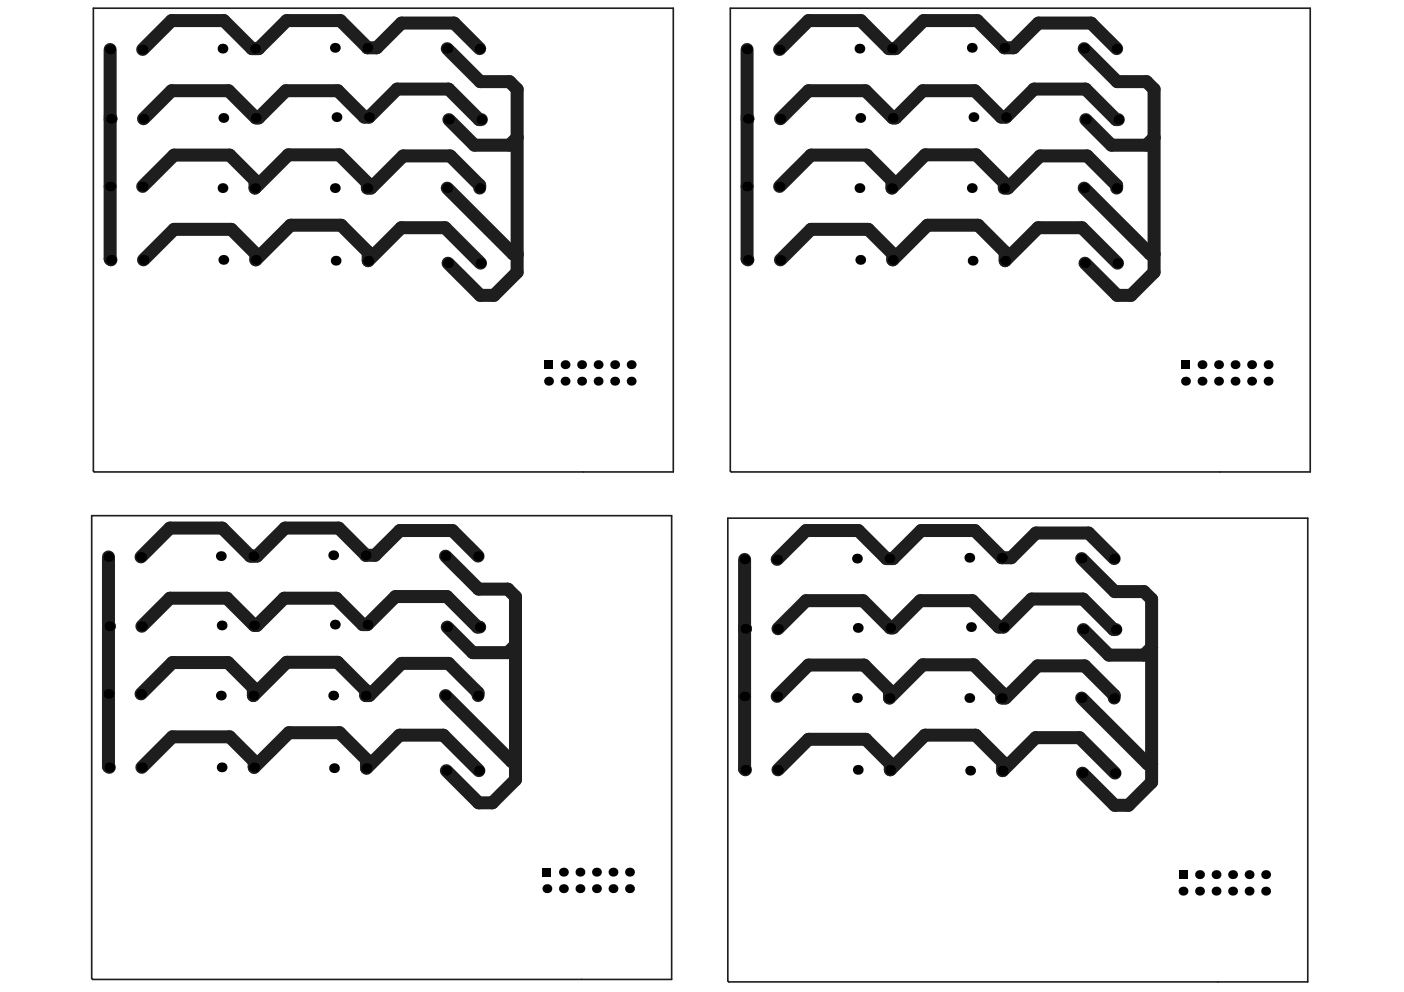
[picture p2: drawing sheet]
<svg xmlns="http://www.w3.org/2000/svg" width="297mm" height="210mm" viewBox="0 0 297 210" stroke-linecap="round" stroke-linejoin="round" font-family="sans-serif">
<path d="M19.8 1.7h122.6v98.2h-122.4l-.2-.2zM154.5 1.7h122.7v98.2h-122.5l-.2-.2zM19.4 109.1h122.7v98.1h-122.5l-.2-.2zM154 109.6h122.7v98.2h-122.5l-.2-.2z" fill="none" stroke="#1e1e1e" stroke-width=".35"/>
<g fill="none" stroke="#1e1e1e" stroke-width="2.8">
<path d="M23.3 10.5v14.2l.2 .4-.2 .2v29.5l.2 .2M94.6 10.3l7 7h6.2l1.6 1.6v38.7l-4.9 4.9h-2.9l-6.8-6.8M101.5 10.3l-5.4-5.4h-11.2l-5.2 5.2h-2l-5.7-5.7h-11.4l-5.9 5.9h-1.4l-5.9-5.9h-11.1l-6.1 6.1M158.1 10.5v14.2l.1 .4-.1 .2v29.5l.1 .2M229.4 10.3l7 7h6.2l1.6 1.6v38.7l-4.9 4.9h-2.9l-6.9-6.8M236.2 10.3l-5.4-5.4h-11.1l-5.2 5.2h-2l-5.7-5.7h-11.4l-5.9 5.9h-1.4l-6-5.9h-11l-6.2 6.1M30.2 39.5l6.6-6.7h11.8l5.4 5.4v1.6l7-7h10.8l5.9 5.9v1.1h.8l6.8-6.8h10l6.2 6.2v.6M30.4 25.1l5.9-5.9h12.1l5.7 5.8h.6l5.8-5.8h11l5.6 5.6h1l5.9-6h10.9l6.5 6.5h.4M94.6 39.8l14 14h.8M95 25.3l5.4 5.4h7.4l1.6-1.6M164.9 39.5l6.7-6.7h11.7l5.4 5.4v1.6l7.1-7h10.7l6 5.9v1.1h.7l6.8-6.8h10l6.2 6.2v.6M165.1 25.1l6-5.9h12l5.8 5.8h.6l5.7-5.8h11l5.6 5.6h1l6-6h10.9l6.4 6.5h.5"/>
<path d="M229.4 39.8l14 14h.8M229.7 25.3l5.4 5.4h7.5l1.6-1.6M30.4 55l6.4-6.5h12.1l5.2 5.2v1.3l7.4-7.3h10.7l5.7 5.7v1.8l7-7h9.3l7.5 7.5M165.1 55l6.5-6.5h12.1l5.2 5.2v1.3l7.3-7.3h10.7l5.8 5.7v1.8l6.9-7h9.3l7.5 7.5M23 117.8v14.3l.1 .4-.1 .2v29.5l.1 .2M94.3 117.7l7 7h6.2l1.6 1.6v38.7l-4.9 4.9h-2.9l-6.9-6.8M101.1 117.7l-5.4-5.4h-11.1l-5.2 5.2h-2l-5.7-5.8h-11.4l-5.9 6h-1.4l-6-6h-11.1l-6.1 6.1M157.5 118.4v14.2l.2 .4-.2 .2v29.5l.2 .2M228.8 118.2l7 7h6.2l1.6 1.6v38.7l-4.8 4.9h-3l-6.8-6.8M235.7 118.2l-5.4-5.4h-11.1l-5.3 5.2h-1.9l-5.8-5.7h-11.3l-6 5.9h-1.4l-5.9-5.9h-11.1l-6.1 6.1M30 132.5l5.9-5.9h12.1l5.8 5.7h.6l5.7-5.7h11l5.6 5.6h1l6-6h10.9l6.4 6.5h.5M94.6 132.7l5.4 5.4h7.5l1.6-1.6"/>
<path d="M164.6 133l5.9-5.9h12.1l5.8 5.8h.5l5.8-5.8h11l5.6 5.6h1l5.9-5.9h10.9l6.5 6.4h.5M229.2 133.2l5.4 5.4h7.4l1.6-1.6M29.8 146.8l6.7-6.6h11.7l5.4 5.4v1.6l7-7.1h10.8l6 6v1.1h.7l6.8-6.8h10l6.2 6.2v.6M94.3 147.2l13.9 13.9h.9M164.4 147.4l6.7-6.7h11.7l5.4 5.4v1.6l7-7h10.8l6 5.9v1.1h.7l6.8-6.8h10l6.2 6.2v.6M228.8 147.7l14 14h.8M30 162.4l6.5-6.5h12.1l5.2 5.2v1.3l7.3-7.4h10.7l5.7 5.7v1.8l7-6.9h9.3l7.5 7.5M164.6 162.9l6.5-6.5h12.1l5.2 5.2v1.3l7.3-7.3h10.7l5.7 5.7v1.8l7-7h9.3l7.5 7.5"/>
</g>
<g fill="#000">
<circle cx="23.3" cy="10.5" r="1.04"/>
<circle cx="30.2" cy="10.5" r="1.04"/>
<circle cx="47.1" cy="10.3" r="1.04"/>
<circle cx="54" cy="10.3" r="1.04"/>
<circle cx="70.8" cy="10.1" r="1.04"/>
<circle cx="77.7" cy="10.1" r="1.04"/>
<circle cx="94.6" cy="10.3" r="1.04"/>
<circle cx="101.5" cy="10.3" r="1.04"/>
<circle cx="158.1" cy="10.5" r="1.04"/>
<circle cx="164.9" cy="10.5" r="1.04"/>
<circle cx="181.8" cy="10.3" r="1.04"/>
<circle cx="188.7" cy="10.3" r="1.04"/>
<circle cx="205.6" cy="10.1" r="1.04"/>
<circle cx="212.5" cy="10.1" r="1.04"/>
<circle cx="229.4" cy="10.3" r="1.04"/>
<circle cx="236.2" cy="10.3" r="1.04"/>
<circle cx="23.3" cy="39.5" r="1.04"/>
<circle cx="23.5" cy="25.1" r="1.04"/>
<circle cx="30.2" cy="39.5" r="1.04"/>
<circle cx="30.4" cy="25.1" r="1.04"/>
<circle cx="47.1" cy="39.8" r="1.04"/>
<circle cx="47.2" cy="25" r="1.04"/>
<circle cx="54" cy="39.8" r="1.04"/>
<circle cx="54.1" cy="25" r="1.04"/>
<circle cx="70.8" cy="39.8" r="1.04"/>
<circle cx="71.2" cy="24.8" r="1.04"/>
<circle cx="77.7" cy="39.8" r="1.04"/>
<circle cx="78.1" cy="24.8" r="1.04"/>
<circle cx="94.6" cy="39.8" r="1.04"/>
<circle cx="95" cy="25.3" r="1.04"/>
<circle cx="101.5" cy="39.8" r="1.04"/>
<circle cx="101.8" cy="25.3" r="1.04"/>
<circle cx="158.1" cy="39.5" r="1.04"/>
<circle cx="158.2" cy="25.1" r="1.04"/>
<circle cx="164.9" cy="39.5" r="1.04"/>
<circle cx="165.1" cy="25.1" r="1.04"/>
<circle cx="181.8" cy="39.8" r="1.04"/>
<circle cx="182" cy="25" r="1.04"/>
<circle cx="188.7" cy="39.8" r="1.04"/>
<circle cx="188.9" cy="25" r="1.04"/>
<circle cx="205.6" cy="39.8" r="1.04"/>
<circle cx="205.9" cy="24.8" r="1.04"/>
<circle cx="212.5" cy="39.8" r="1.04"/>
<circle cx="212.8" cy="24.8" r="1.04"/>
<circle cx="229.4" cy="39.8" r="1.04"/>
<circle cx="229.7" cy="25.3" r="1.04"/>
<circle cx="236.2" cy="39.8" r="1.04"/>
<circle cx="236.6" cy="25.3" r="1.04"/>
<circle cx="23.5" cy="55" r="1.04"/>
<circle cx="30.4" cy="55" r="1.04"/>
<circle cx="47.2" cy="55" r="1.04"/>
<circle cx="54.1" cy="55" r="1.04"/>
<circle cx="71" cy="55.2" r="1.04"/>
<circle cx="77.9" cy="55.2" r="1.04"/>
<circle cx="94.8" cy="55.7" r="1.04"/>
<circle cx="101.7" cy="55.7" r="1.04"/>
<circle cx="158.2" cy="55" r="1.04"/>
<circle cx="165.1" cy="55" r="1.04"/>
<circle cx="182" cy="55" r="1.04"/>
<circle cx="188.9" cy="55" r="1.04"/>
<circle cx="205.8" cy="55.2" r="1.04"/>
<circle cx="212.7" cy="55.2" r="1.04"/>
<circle cx="229.5" cy="55.7" r="1.04"/>
<circle cx="236.4" cy="55.7" r="1.04"/>
<circle cx="119.6" cy="77.2" r=".94"/>
<circle cx="123" cy="77.2" r=".94"/>
<circle cx="126.5" cy="77.2" r=".94"/>
<circle cx="130" cy="77.2" r=".94"/>
<circle cx="133.5" cy="77.2" r=".94"/>
<circle cx="254.3" cy="77.2" r=".94"/>
<circle cx="257.8" cy="77.2" r=".94"/>
<circle cx="261.3" cy="77.2" r=".94"/>
<circle cx="264.8" cy="77.2" r=".94"/>
<circle cx="268.3" cy="77.2" r=".94"/>
<circle cx="116.1" cy="80.7" r=".94"/>
<circle cx="119.6" cy="80.7" r=".94"/>
<circle cx="123" cy="80.7" r=".94"/>
<circle cx="126.5" cy="80.7" r=".94"/>
<circle cx="130" cy="80.7" r=".94"/>
<circle cx="133.5" cy="80.7" r=".94"/>
<circle cx="250.8" cy="80.7" r=".94"/>
<circle cx="254.3" cy="80.7" r=".94"/>
<circle cx="257.8" cy="80.7" r=".94"/>
<circle cx="261.3" cy="80.7" r=".94"/>
<circle cx="264.8" cy="80.7" r=".94"/>
<circle cx="268.3" cy="80.7" r=".94"/>
<circle cx="23" cy="117.8" r="1.04"/>
<circle cx="29.8" cy="117.8" r="1.04"/>
<circle cx="46.7" cy="117.7" r="1.04"/>
<circle cx="53.6" cy="117.7" r="1.04"/>
<circle cx="70.5" cy="117.5" r="1.04"/>
<circle cx="77.4" cy="117.5" r="1.04"/>
<circle cx="94.3" cy="117.7" r="1.04"/>
<circle cx="101.1" cy="117.7" r="1.04"/>
<circle cx="157.5" cy="118.4" r="1.04"/>
<circle cx="164.4" cy="118.4" r="1.04"/>
<circle cx="181.3" cy="118.2" r="1.04"/>
<circle cx="188.2" cy="118.2" r="1.04"/>
<circle cx="205.1" cy="118" r="1.04"/>
<circle cx="212" cy="118" r="1.04"/>
<circle cx="228.8" cy="118.2" r="1.04"/>
<circle cx="235.7" cy="118.2" r="1.04"/>
<circle cx="23.1" cy="132.5" r="1.04"/>
<circle cx="30" cy="132.5" r="1.04"/>
<circle cx="46.9" cy="132.3" r="1.04"/>
<circle cx="53.8" cy="132.3" r="1.04"/>
<circle cx="70.8" cy="132.2" r="1.04"/>
<circle cx="77.7" cy="132.2" r="1.04"/>
<circle cx="94.6" cy="132.7" r="1.04"/>
<circle cx="101.5" cy="132.7" r="1.04"/>
<circle cx="157.7" cy="133" r="1.04"/>
<circle cx="164.6" cy="133" r="1.04"/>
<circle cx="181.5" cy="132.9" r="1.04"/>
<circle cx="188.4" cy="132.9" r="1.04"/>
<circle cx="205.4" cy="132.7" r="1.04"/>
<circle cx="212.3" cy="132.7" r="1.04"/>
<circle cx="229.2" cy="133.2" r="1.04"/>
<circle cx="236.1" cy="133.2" r="1.04"/>
<circle cx="23" cy="146.8" r="1.04"/>
<circle cx="29.8" cy="146.8" r="1.04"/>
<circle cx="46.7" cy="147.2" r="1.04"/>
<circle cx="53.6" cy="147.2" r="1.04"/>
<circle cx="70.5" cy="147.2" r="1.04"/>
<circle cx="77.4" cy="147.2" r="1.04"/>
<circle cx="94.3" cy="147.2" r="1.04"/>
<circle cx="101.1" cy="147.2" r="1.04"/>
<circle cx="157.5" cy="147.4" r="1.04"/>
<circle cx="164.4" cy="147.4" r="1.04"/>
<circle cx="181.3" cy="147.7" r="1.04"/>
<circle cx="188.2" cy="147.7" r="1.04"/>
<circle cx="205.1" cy="147.7" r="1.04"/>
<circle cx="212" cy="147.7" r="1.04"/>
<circle cx="228.8" cy="147.7" r="1.04"/>
<circle cx="235.7" cy="147.7" r="1.04"/>
<circle cx="23.1" cy="162.4" r="1.04"/>
<circle cx="30" cy="162.4" r="1.04"/>
<circle cx="46.9" cy="162.4" r="1.04"/>
<circle cx="53.8" cy="162.4" r="1.04"/>
<circle cx="70.7" cy="162.5" r="1.04"/>
<circle cx="77.5" cy="162.5" r="1.04"/>
<circle cx="94.4" cy="163.1" r="1.04"/>
<circle cx="101.3" cy="163.1" r="1.04"/>
<circle cx="157.7" cy="162.9" r="1.04"/>
<circle cx="164.6" cy="162.9" r="1.04"/>
<circle cx="181.5" cy="162.9" r="1.04"/>
<circle cx="188.4" cy="162.9" r="1.04"/>
<circle cx="205.2" cy="163.1" r="1.04"/>
<circle cx="212.1" cy="163.1" r="1.04"/>
<circle cx="229" cy="163.6" r="1.04"/>
<circle cx="235.9" cy="163.6" r="1.04"/>
<circle cx="115.7" cy="188" r=".94"/>
<circle cx="119.2" cy="188" r=".94"/>
<circle cx="119.2" cy="184.5" r=".94"/>
<circle cx="122.7" cy="188" r=".94"/>
<circle cx="122.7" cy="184.5" r=".94"/>
<circle cx="126.2" cy="184.5" r=".94"/>
<circle cx="126.2" cy="188" r=".94"/>
<circle cx="129.7" cy="188" r=".94"/>
<circle cx="129.7" cy="184.5" r=".94"/>
<circle cx="133.2" cy="188" r=".94"/>
<circle cx="133.2" cy="184.5" r=".94"/>
<circle cx="250.3" cy="188.6" r=".94"/>
<circle cx="253.8" cy="188.6" r=".94"/>
<circle cx="253.8" cy="185.1" r=".94"/>
<circle cx="257.3" cy="188.6" r=".94"/>
<circle cx="257.3" cy="185.1" r=".94"/>
<circle cx="260.8" cy="185.1" r=".94"/>
<circle cx="260.8" cy="188.6" r=".94"/>
<circle cx="264.3" cy="188.6" r=".94"/>
<circle cx="264.3" cy="185.1" r=".94"/>
<circle cx="267.8" cy="185.1" r=".94"/>
<circle cx="267.8" cy="188.6" r=".94"/>
</g>
<g fill="#000">
<path d="M115.1 76.2h1.9v1.9h-1.9z" fill-rule="evenodd"/>
<path d="M249.9 76.2h1.9v1.9h-1.9z" fill-rule="evenodd"/>
<path d="M114.8 183.6h1.8v1.9h-1.8z" fill-rule="evenodd"/>
<path d="M249.3 184.1h1.9v1.9h-1.9z" fill-rule="evenodd"/>
</g>
</svg>
